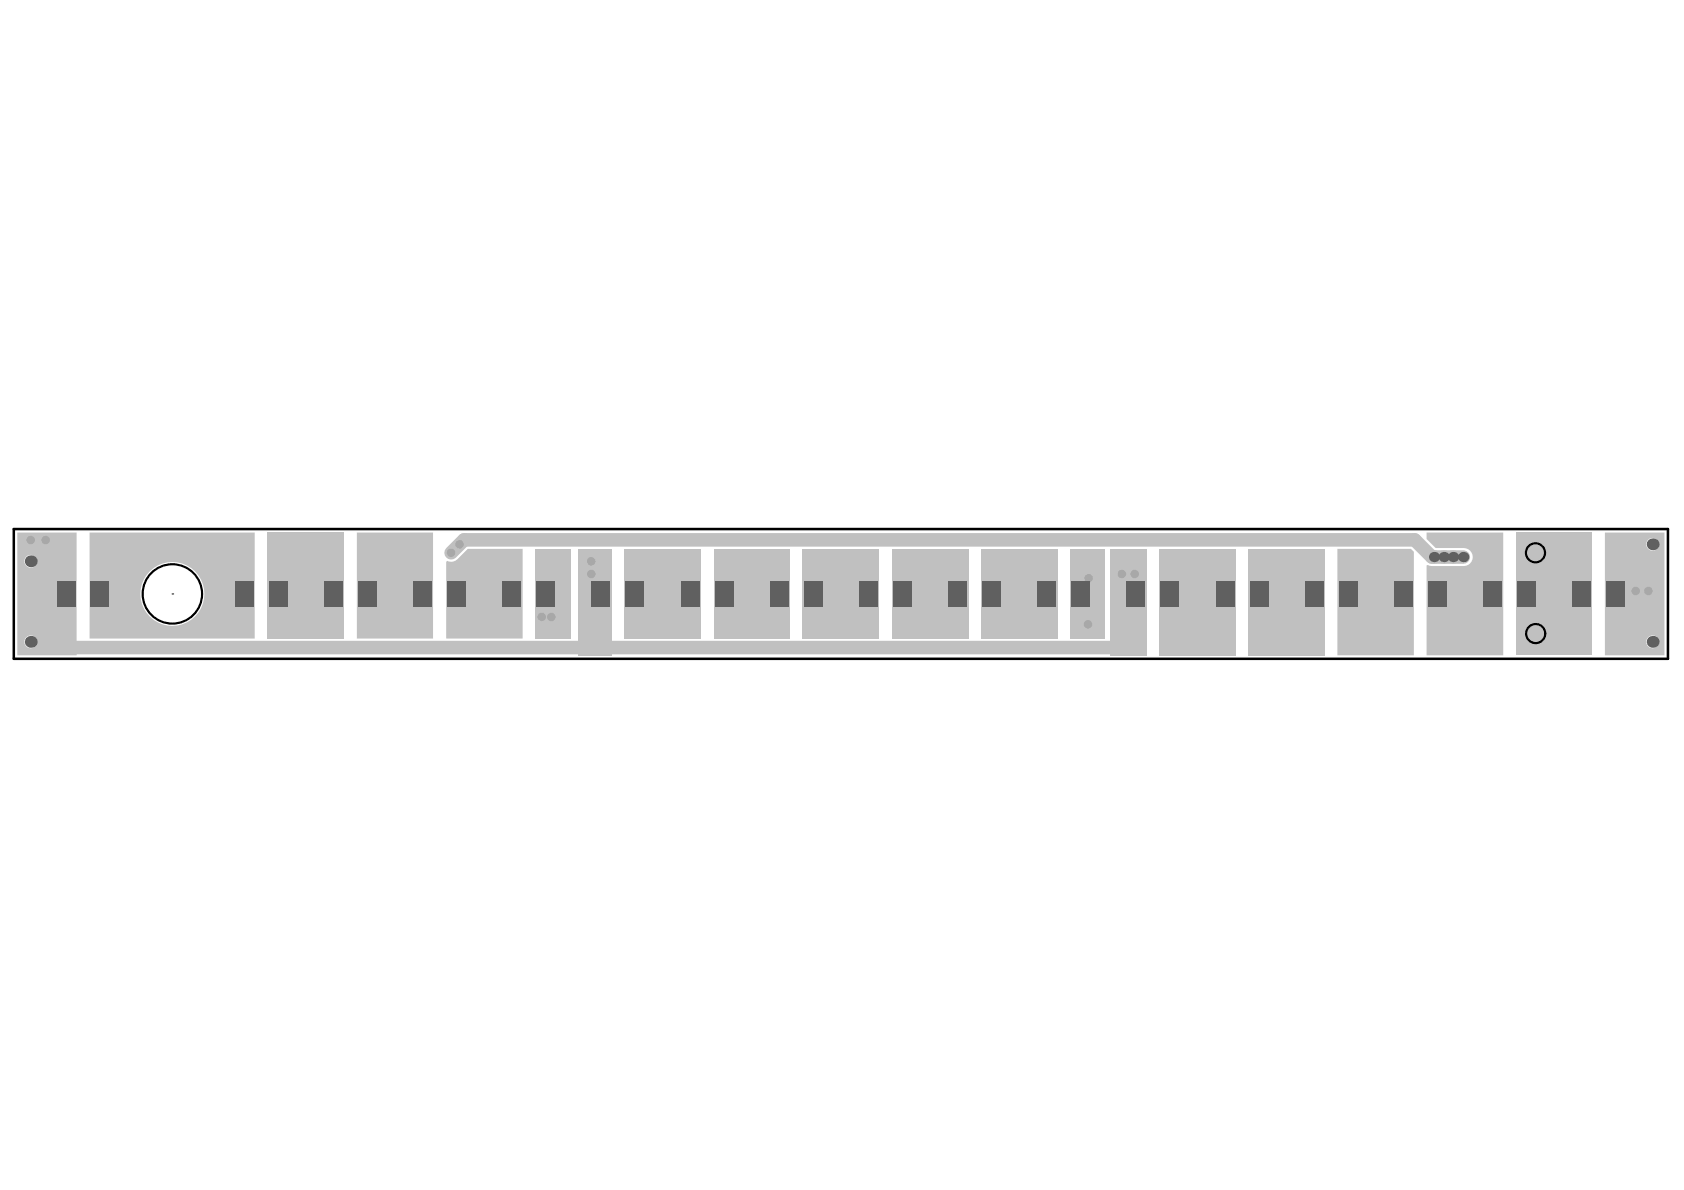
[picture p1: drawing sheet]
<svg xmlns="http://www.w3.org/2000/svg" width="297mm" height="210mm" viewBox="0 0 297 210" stroke-linecap="round" stroke-linejoin="round" font-family="sans-serif">
<g fill="#c0c0c0">
<path d="M101.9 96.8h6v18.8h-6z"/>
<path d="M188.8 96.8h6.1v15.8h-6.1z"/>
<path d="M47.2 93.9h13.5v18.7h-13.5z"/>
<path d="M94.4 96.8h6.3v15.8h-6.3z"/>
<path d="M78.7 99.1l.2-.2a1.55 1.55 0 0 0 1.8-.3l1.8-1.8h9.7v15.8h-13.5z"/>
<path d="M141.6 96.8h13.5v15.8h-13.5z"/>
<path d="M125.9 96.8h13.4v15.8h-13.4z"/>
<path d="M195.8 96.8h6.4v18.8h-6.4z"/>
<path d="M173.1 96.8h13.4v15.8h-13.4z"/>
<path d="M235.9 96.8h13l.5 .5v18.3h-13.5z"/>
<path d="M220.2 96.8h13.5v18.8h-13.5z"/>
<path d="M267.4 93.9h13.4v21.7h-13.4z"/>
<path d="M157.3 96.8h13.5v15.8h-13.5z"/>
<path d="M110.1 96.8h13.5v15.8h-13.5z"/>
<path d="M62.9 93.9h13.5v18.7h-13.5z"/>
<path d="M251.6 93.9h13.6v21.7h-13.6v-15.9h.2l.8 .1h5.6a1.59 1.59 0 0 0 1.6-1.5 1.59 1.59 0 0 0-1.6-1.6h-5l-1.6-1.6z"/>
<path d="M204.5 96.8h13.5v18.8h-13.5z"/>
<path d="M3 93.9h10.5v21.7h-10.5zM4.3 99a1.15 1.15 0 0 0 2.3 0 1.15 1.15 0 0 0-2.3 0zM4.3 113.2a1.15 1.15 0 0 0 2.3 0 1.15 1.15 0 0 0-2.3 0z"/>
<path d="M283.1 93.9h10.5v21.7h-10.5zM290.4 96a1.15 1.15 0 0 0 2.3 0 1.15 1.15 0 0 0-2.3 0zM290.4 113.2a1.15 1.15 0 0 0 2.3 0 1.15 1.15 0 0 0-2.3 0z"/>
<path d="M15.8 93.9h29.1v18.7h-29.1zM24.8 104.8a5.6 5.6 0 0 0 11.2 0 5.6 5.6 0 0 0-11.2 0z"/>
</g>
<path d="M79.6 97.5l2.3-2.3h167.6l3.1 3.1h5.5M9.8 114.2h190" fill="none" stroke="#c0c0c0" stroke-width="2.4"/>
<g fill="#a8a8a8">
<circle cx="81.1" cy="96" r=".75"/>
<circle cx="79.6" cy="97.5" r=".75"/>
<circle cx="288.5" cy="104.2" r=".75"/>
<circle cx="290.8" cy="104.2" r=".75"/>
<circle cx="197.9" cy="101.2" r=".75"/>
<circle cx="200.1" cy="101.2" r=".75"/>
<circle cx="104.3" cy="101.2" r=".75"/>
<circle cx="8" cy="95.3" r=".75"/>
<circle cx="5.4" cy="95.3" r=".75"/>
<circle cx="104.3" cy="99" r=".75"/>
<circle cx="191.9" cy="110.1" r=".75"/>
<circle cx="95.6" cy="108.8" r=".75"/>
<circle cx="97.2" cy="108.8" r=".75"/>
<circle cx="192" cy="102" r=".75"/>
<circle cx="254.7" cy="98.3" r=".75"/>
<circle cx="258.1" cy="98.3" r=".75"/>
<circle cx="252.9" cy="98.3" r=".75"/>
<circle cx="256.3" cy="98.3" r=".75"/>
</g>
<g fill="#c0c0c0">
<circle cx="5.4" cy="99" r=".75"/>
<circle cx="291.5" cy="96" r=".75"/>
<circle cx="5.4" cy="113.2" r=".75"/>
<circle cx="291.5" cy="113.2" r=".75"/>
</g>
<g fill="#c0c0c0">
<path d="M10.1 102.7h3v4.2h-3z" fill-rule="evenodd"/>
<path d="M16.1 102.7h3v4.2h-3z" fill-rule="evenodd"/>
<path d="M47.6 102.7h3v4.2h-3z" fill-rule="evenodd"/>
<path d="M41.6 102.7h3v4.2h-3z" fill-rule="evenodd"/>
<path d="M57.3 102.7h3v4.2h-3z" fill-rule="evenodd"/>
<path d="M63.3 102.7h3v4.2h-3z" fill-rule="evenodd"/>
<path d="M79 102.7h3v4.2h-3z" fill-rule="evenodd"/>
<path d="M88.8 102.7h3v4.2h-3z" fill-rule="evenodd"/>
<path d="M94.8 102.7h3v4.2h-3z" fill-rule="evenodd"/>
<path d="M104.5 102.7h3v4.2h-3z" fill-rule="evenodd"/>
<path d="M120.2 102.7h3v4.2h-3z" fill-rule="evenodd"/>
<path d="M126.2 102.7h3v4.2h-3z" fill-rule="evenodd"/>
<path d="M142 102.7h3v4.2h-3z" fill-rule="evenodd"/>
<path d="M151.7 102.7h3v4.2h-3z" fill-rule="evenodd"/>
<path d="M167.4 102.7h3v4.2h-3z" fill-rule="evenodd"/>
<path d="M173.4 102.7h3v4.2h-3z" fill-rule="evenodd"/>
<path d="M189.1 102.7h3v4.2h-3z" fill-rule="evenodd"/>
<path d="M204.9 102.7h3v4.2h-3z" fill-rule="evenodd"/>
<path d="M198.9 102.7h3v4.2h-3z" fill-rule="evenodd"/>
<path d="M214.6 102.7h3v4.2h-3z" fill-rule="evenodd"/>
<path d="M230.3 102.7h3v4.2h-3z" fill-rule="evenodd"/>
<path d="M236.3 102.7h3v4.2h-3z" fill-rule="evenodd"/>
<path d="M246.1 102.7h2.9v4.2h-2.9z" fill-rule="evenodd"/>
<path d="M252 102.7h3v4.2h-3z" fill-rule="evenodd"/>
<path d="M261.8 102.7h3v4.2h-3z" fill-rule="evenodd"/>
<path d="M277.5 102.7h3v4.2h-3z" fill-rule="evenodd"/>
<path d="M283.5 102.7h3v4.2h-3z" fill-rule="evenodd"/>
<path d="M73.1 102.7h3v4.2h-3z" fill-rule="evenodd"/>
<path d="M110.5 102.7h3v4.2h-3z" fill-rule="evenodd"/>
<path d="M136 102.7h3v4.2h-3z" fill-rule="evenodd"/>
<path d="M157.7 102.7h3v4.2h-3z" fill-rule="evenodd"/>
<path d="M183.1 102.7h3v4.2h-3z" fill-rule="evenodd"/>
<path d="M220.6 102.7h3v4.2h-3z" fill-rule="evenodd"/>
<path d="M267.8 102.7h3v4.2h-3z" fill-rule="evenodd"/>
</g>
<path d="M2.4 93.3h291.8v22.9h-291.8z" fill="none" stroke="#000" stroke-width=".45"/>
<g fill="#606060">
<circle cx="254.7" cy="98.3" r=".9"/>
<circle cx="258.1" cy="98.3" r=".9"/>
<circle cx="252.9" cy="98.3" r=".9"/>
<circle cx="256.3" cy="98.3" r=".9"/>
<circle cx="30.4" cy="104.8" r=".15"/>
<circle cx="5.4" cy="99" r="1.05"/>
<circle cx="291.5" cy="96" r="1.05"/>
<circle cx="5.4" cy="113.2" r="1.05"/>
<circle cx="291.5" cy="113.2" r="1.05"/>
</g>
<g fill="#606060">
<path d="M10 102.5h3.3v4.5h-3.3z" fill-rule="evenodd"/>
<path d="M16 102.5h3.3v4.5h-3.3z" fill-rule="evenodd"/>
<path d="M47.4 102.5h3.3v4.5h-3.3z" fill-rule="evenodd"/>
<path d="M41.4 102.5h3.3v4.5h-3.3z" fill-rule="evenodd"/>
<path d="M57.2 102.5h3.3v4.5h-3.3z" fill-rule="evenodd"/>
<path d="M63.2 102.5h3.3v4.5h-3.3z" fill-rule="evenodd"/>
<path d="M78.9 102.5h3.3v4.5h-3.3z" fill-rule="evenodd"/>
<path d="M88.6 102.5h3.3v4.5h-3.3z" fill-rule="evenodd"/>
<path d="M94.6 102.5h3.3v4.5h-3.3z" fill-rule="evenodd"/>
<path d="M104.4 102.5h3.3v4.5h-3.3z" fill-rule="evenodd"/>
<path d="M120.1 102.5h3.3v4.5h-3.3z" fill-rule="evenodd"/>
<path d="M126.1 102.5h3.3v4.5h-3.3z" fill-rule="evenodd"/>
<path d="M141.8 102.5h3.3v4.5h-3.3z" fill-rule="evenodd"/>
<path d="M151.5 102.5h3.3v4.5h-3.3z" fill-rule="evenodd"/>
<path d="M167.3 102.5h3.3v4.5h-3.3z" fill-rule="evenodd"/>
<path d="M173.3 102.5h3.3v4.5h-3.3z" fill-rule="evenodd"/>
<path d="M189 102.5h3.3v4.5h-3.3z" fill-rule="evenodd"/>
<path d="M204.7 102.5h3.3v4.5h-3.3z" fill-rule="evenodd"/>
<path d="M198.7 102.5h3.3v4.5h-3.3z" fill-rule="evenodd"/>
<path d="M214.4 102.5h3.3v4.5h-3.3z" fill-rule="evenodd"/>
<path d="M230.2 102.5h3.3v4.5h-3.3z" fill-rule="evenodd"/>
<path d="M236.2 102.5h3.3v4.5h-3.3z" fill-rule="evenodd"/>
<path d="M245.9 102.5h3.3v4.5h-3.3z" fill-rule="evenodd"/>
<path d="M251.9 102.5h3.3v4.5h-3.3z" fill-rule="evenodd"/>
<path d="M261.6 102.5h3.3v4.5h-3.3z" fill-rule="evenodd"/>
<path d="M277.4 102.5h3.3v4.5h-3.3z" fill-rule="evenodd"/>
<path d="M283.3 102.5h3.3v4.5h-3.3z" fill-rule="evenodd"/>
<path d="M72.9 102.5h3.3v4.5h-3.3z" fill-rule="evenodd"/>
<path d="M110.3 102.5h3.3v4.5h-3.3z" fill-rule="evenodd"/>
<path d="M135.8 102.5h3.3v4.5h-3.3z" fill-rule="evenodd"/>
<path d="M157.5 102.5h3.3v4.5h-3.3z" fill-rule="evenodd"/>
<path d="M183 102.5h3.3v4.5h-3.3z" fill-rule="evenodd"/>
<path d="M220.4 102.5h3.3v4.5h-3.3z" fill-rule="evenodd"/>
<path d="M267.6 102.5h3.3v4.5h-3.3z" fill-rule="evenodd"/>
</g>
<g fill="none" stroke="#000" stroke-width=".38">
<circle cx="270.8" cy="97.5" r="1.68"/>
<circle cx="30.4" cy="104.8" r="5.2"/>
<circle cx="270.9" cy="111.8" r="1.68"/>
</g>
</svg>
